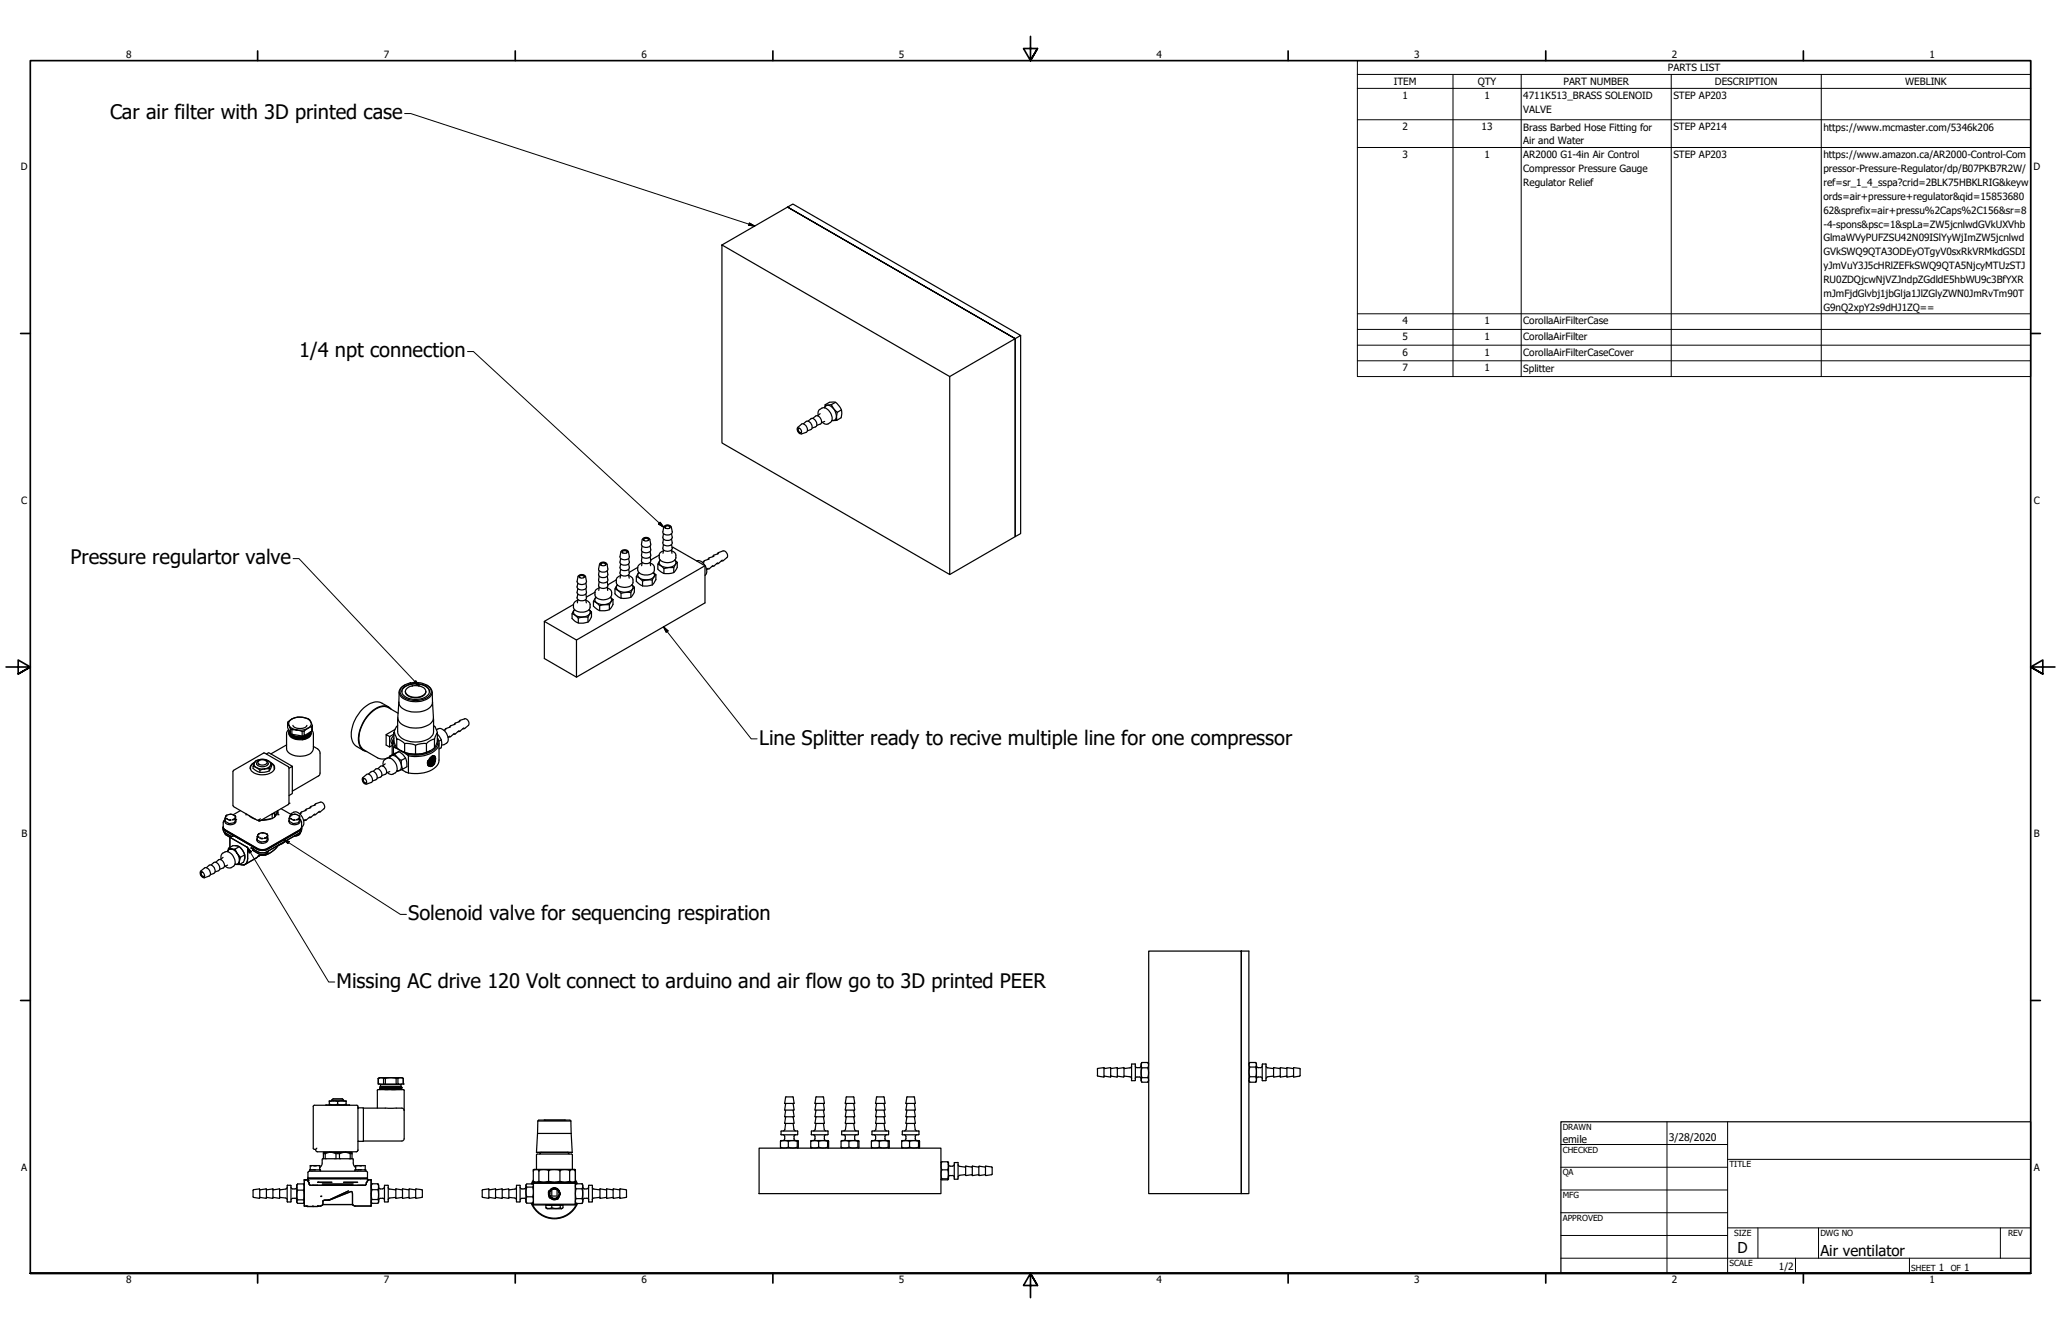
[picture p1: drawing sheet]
<svg xmlns="http://www.w3.org/2000/svg" width="864mm" height="559mm" viewBox="0 0 864 559" stroke-linecap="round" stroke-linejoin="round" font-family="sans-serif">
<defs><g id="words">
<g font-size="8.4">
<text x="46.1" y="49.9">Car air filter with 3D printed case</text>
<text x="125.4" y="149.6">1/4 npt connection</text>
<text x="29.5" y="236.3">Pressure regulartor valve</text>
<text x="318.1" y="311.9">Line Splitter ready to recive multiple line for one compressor</text>
<text x="171.1" y="385.4">Solenoid valve for sequencing respiration</text>
<text x="141" y="413.7">Missing AC drive 120 Volt connect to arduino and air flow go to 3D printed PEER</text>
</g>
<g font-size="6.3">
<text x="728.1" y="524.9">D</text>
<text x="762.8" y="526.2">Air ventilator</text>
</g>
<g font-size="4.4">
<text x="654.8" y="478.6">emile</text>
<text x="699.3" y="478">3/28/2020</text>
</g>
<g font-size="4.2">
<text x="52.8" y="24.4">8</text>
<text x="160.8" y="24.4">7</text>
<text x="268.7" y="24.4">6</text>
<text x="376.7" y="24.4">5</text>
<text x="484.6" y="24.4">4</text>
<text x="592.6" y="24.4">3</text>
<text x="698.9" y="29.8">PARTS LIST</text>
<text x="700.5" y="24.4">2</text>
<text x="808.5" y="24.4">1</text>
<text x="584" y="35.6">ITEM</text>
<text x="619.2" y="35.7">QTY</text>
<text x="655.1" y="35.6">PART NUMBER</text>
<text x="718.6" y="35.7">DESCRIPTION</text>
<text x="798.3" y="35.6">WEBLINK</text>
<text x="587.6" y="41.5">1</text>
<text x="622" y="41.5">1</text>
<text x="638.3" y="41.5">4711K513_BRASS SOLENOID</text>
<text x="701.2" y="41.5">STEP AP203</text>
<text x="638.3" y="47.2">VALVE</text>
<text x="587.6" y="54.6">2</text>
<text x="620.8" y="54.6">13</text>
<text x="638.3" y="54.7">Brass Barbed Hose Fitting for</text>
<text x="701.2" y="54.6">STEP AP214</text>
<text x="764" y="54.7">https://www.mcmaster.com/5346k206</text>
<text x="638.3" y="60.5">Air and Water</text>
<text x="8.8" y="71.4">D</text>
<text x="587.6" y="66.2">3</text>
<text x="622" y="66.2">1</text>
<text x="638.3" y="66.3">AR2000 G1-4in Air Control</text>
<text x="701.2" y="66.2">STEP AP203</text>
<text x="764" y="66.3">https://www.amazon.ca/AR2000-Control-Com</text>
<text x="852" y="71.4">D</text>
<text x="638.3" y="72.1">Compressor Pressure Gauge</text>
<text x="638.3" y="77.9">Regulator Relief</text>
<text x="764" y="72.1">pressor-Pressure-Regulator/dp/B07PKB7R2W/</text>
<text x="764" y="77.9">ref=sr_1_4_sspa?crid=2BLK75HBKLRIG&amp;keyw</text>
<text x="764" y="83.7">ords=air+pressure+regulator&amp;qid=15853680</text>
<text x="764" y="89.5">62&amp;sprefix=air+pressu%2Caps%2C156&amp;sr=8</text>
<text x="764" y="95.3">-4-spons&amp;psc=1&amp;spLa=ZW5jcnlwdGVkUXVhb</text>
<text x="764" y="101.1">GlmaWVyPUFZSU42N09ISlYyWjImZW5jcnlwd</text>
<text x="764" y="106.9">GVkSWQ9QTA3ODEyOTgyV0sxRkVRMkdGSDI</text>
<text x="764" y="112.7">yJmVuY3J5cHRlZEFkSWQ9QTA5NjcyMTUzSTJ</text>
<text x="764" y="118.5">RU0ZDQjcwNjVZJndpZGdldE5hbWU9c3BfYXR</text>
<text x="764" y="124.3">mJmFjdGlvbj1jbGlja1JlZGlyZWN0JmRvTm90T</text>
<text x="764" y="130.1">G9nQ2xpY2s9dHJ1ZQ==</text>
<text x="587.6" y="135.8">4</text>
<text x="622" y="135.8">1</text>
<text x="638.3" y="135.9">CorollaAirFilterCase</text>
<text x="587.6" y="142.4">5</text>
<text x="622" y="142.4">1</text>
<text x="638.3" y="142.5">CorollaAirFilter</text>
<text x="587.6" y="149">6</text>
<text x="622" y="149">1</text>
<text x="638.3" y="149.1">CorollaAirFilterCaseCover</text>
<text x="587.6" y="155.6">7</text>
<text x="622" y="155.6">1</text>
<text x="638.3" y="155.6">Splitter</text>
<text x="8.9" y="211.1">C</text>
<text x="852.2" y="211.1">C</text>
<text x="9" y="350.8">B</text>
<text x="852.2" y="350.8">B</text>
<text x="8.9" y="490.5">A</text>
<text x="852.2" y="490.5">A</text>
<text x="745.4" y="532">1/2</text>
<text x="812.4" y="532.6">1</text>
<text x="823" y="532.6">1</text>
<text x="52.8" y="537.5">8</text>
<text x="160.8" y="537.5">7</text>
<text x="268.7" y="537.5">6</text>
<text x="376.7" y="537.5">5</text>
<text x="484.6" y="537.5">4</text>
<text x="592.6" y="537.5">3</text>
<text x="700.5" y="537.5">2</text>
<text x="808.5" y="537.5">1</text>
</g>
<g font-size="3.5">
<text x="654.8" y="473.2">DRAWN</text>
<text x="654.8" y="482.8">CHECKED</text>
<text x="724.7" y="488.9">TITLE</text>
<text x="654.8" y="492.3">QA</text>
<text x="654.8" y="501.8">MFG</text>
<text x="654.8" y="511.4">APPROVED</text>
<text x="726.7" y="517.7">SIZE</text>
<text x="762.8" y="517.7">DWG NO</text>
<text x="841.4" y="517.7">REV</text>
<text x="724.7" y="530.4">SCALE</text>
<text x="800.9" y="532.6">SHEET</text>
<text x="817.4" y="532.6">OF</text>
</g>
</g></defs>
<!-- layer: Visible (ANSI) -->
<g fill="none" stroke="#000" stroke-width=".51">
<path d="M302.5 102.6l95.5 55.1v83l-95.5-55.2zM302.5 102.6l27.5-15.9 95.4 55.2-95.4-55.2 2.2-1.2 95.5 55-2.3 1.4v82.9l2.3-1.3v-83M398 157.7l27.4-15.8v82.9l-27.4 15.9M334.2 179.1l1.7-1.4a2.17 2.17 0 0 1 2 1.1 2.17 2.17 0 0 1-.1 2.3l-1.9 .6a1.88 1.88 0 0 1-1.7-2.6zM334.5 179.4a1.19 1.19 0 0 1 1.2 .7 1.19 1.19 0 0 1-.4 1.4l-1-1.2zM335.1 179.5a.92 .92 0 0 0-.6 1.1 .92 .92 0 0 0 1.1 .6l.3-.4M336.6 177.5l1.2-1a2.19 2.19 0 0 1 2.1 1 2.19 2.19 0 0 1 .1 2.3l-1.7 .7M338.6 176.4l1.2-.9a2.18 2.18 0 0 1 2.5 2.7l-.4 .5-1.6 .6M340.6 175.3l1.2-1a2.18 2.18 0 0 1 2.4 2.7l-.3 .5-1.6 .7M342.8 173.9a2.12 2.12 0 0 1 .7-2.4 2.74 2.74 0 0 1 4.5 1.4 2.97 2.97 0 0 1-1 4.6 2.13 2.13 0 0 1-2.4-.6M343.7 173.3l-1.1 .9M345.5 170.8l.3-1.3h2.6l1.6 2.5a1.11 1.11 0 0 1 .6 1.7l.1 2.3-2.1 .1"/>
<path d="M345.6 170.8a1.71 1.71 0 0 1 1.5-1.1 1.71 1.71 0 0 1 1.6 1 4.3 4.3 0 0 1 1.3 5.1l-1.4 .3M345.6 176.5l-1.4 .5M345.8 169.5a5 5 0 0 1 3.8-1.1 5.3 5.3 0 0 1 2.8 6.6l-1.7 1M350.1 168.5l-1.7 1M352.6 171.7l-1.8 1M251.1 239.1l-.3 1.5a2.07 2.07 0 0 0 2 1.3 2.07 2.07 0 0 0 1.9-1.3l-.3-1.5M251.4 236a1.9 1.9 0 0 1 3 .4l.3 1.9a2.14 2.14 0 0 1-3.6 .8l-.3-.8zM251.7 236a1.17 1.17 0 0 1 1.3-.4 1.17 1.17 0 0 1 .8 1.1 1.17 1.17 0 0 1-1.3 .4 1.17 1.17 0 0 1-.8-1.1zM252 236.8a.92 .92 0 0 1 .6-1.1 .92 .92 0 0 1 1.1 .6l-.1 .5M260.1 233.9l-.3 1.6a2.16 2.16 0 0 0 1.9 1.2 2.16 2.16 0 0 0 2-1.2l-.3-1.6M260.1 236.2l-.3 1.5a2.12 2.12 0 0 0 1.9 1.3 2.12 2.12 0 0 0 2-1.3l-.3-1.5M260.1 238.4l-.3 1.6a2.12 2.12 0 0 0 1.9 1.3 2.12 2.12 0 0 0 2-1.3l-.3-1.6"/>
<path d="M260.3 230.8a1.95 1.95 0 0 1 3 .4l.4 2a2.29 2.29 0 0 1-3.7 .7l-.2-.7zM260.7 230.8a1.1 1.1 0 0 1 1.3-.5 1.1 1.1 0 0 1 .8 1.2l-1.6 .2-.6-.4zM261 231.6l-.2-.1a.97 .97 0 0 1 .9-.8 .97 .97 0 0 1 1 .8l-.2 .1M267.2 237.7l-3.5 2.1M267.7 239.8l-1.1 1.8 1.4 .6 1.2 1.2 2.1-.4h2l1.5-2.2M267.7 239.8a1.53 1.53 0 0 0 .8 2.6 4.8 4.8 0 0 0 5.7-1.2l.1-.5-.6-.9 1.1 1M269 235.9a2.3 2.3 0 0 0-1.8 1.8 3.1 3.1 0 0 0 4.2 3.2 2.53 2.53 0 0 0 2.8-2 2.53 2.53 0 0 0-1.8-3M269 228.7l-.2 1.6a2.21 2.21 0 0 0 3.6 .7l.3-.5-.3-1.8M269 231l-.2 1.5a2.21 2.21 0 0 0 3.6 .8l.3-.5-.3-1.8M269 233.3l-.2 1.5a2.14 2.14 0 0 0 3.6 .7l.3-.4-.3-1.8M269 235.6l-.1 1.4M269.4 225.6a1.86 1.86 0 0 1 2.9 .4l.4 2a2.07 2.07 0 0 1-2 1.3 2.07 2.07 0 0 1-1.9-1.3z"/>
<path d="M269.7 225.6a1.17 1.17 0 0 1 1.3-.4 1.17 1.17 0 0 1 .8 1.1 1.14 1.14 0 0 1-1.3 .4 1.14 1.14 0 0 1-.8-1.1zM269.9 226.4a.92 .92 0 0 1 .7-1.1 .92 .92 0 0 1 1.1 .7l-.2 .4M272.4 235.6l.2 1.4M275.7 236.3v2.1l2.5 1.8M276.2 232.5l-3.5 2.1M276.7 234.6a1.71 1.71 0 0 0-.3 2 1.71 1.71 0 0 0 1.7 .9 4.2 4.2 0 0 0 5-1.5v-.9l-.4-.5 1.1 1-1.5 2.2-2.1-.1-2 .5-1.3-1.2-1.2-.7zM278 223.6l-.3 1.4a2.12 2.12 0 0 0 2 1.4 2.12 2.12 0 0 0 2-1.4l-.3-1.4M278 225.8l-.3 1.5a2.12 2.12 0 0 0 2 1.4 2.12 2.12 0 0 0 2-1.4l-.3-1.5M278 228.1l-.3 1.5a2.25 2.25 0 0 0 3.7 .8l.3-.5-.3-1.8M278 230.8a2.14 2.14 0 0 0-1.8 1.7M278.1 230.4l-.3 1.4M278.2 220.6a1.89 1.89 0 0 1 3.1 .3l.4 1.9a2.21 2.21 0 0 1-1.9 1.3 2.21 2.21 0 0 1-2.1-1z"/>
<path d="M278.2 238.2v2M278.7 220.4l1.1-.3 1.1 .4a1.23 1.23 0 0 1-1.2 1 1.23 1.23 0 0 1-1.2-.8zM279 221.3a.9 .9 0 0 1 .4-1.2 .9 .9 0 0 1 1.2 .5l-.1 .7M281.4 230.4l.2 1.4M281.4 230.8a2.14 2.14 0 0 1 1.8 1.7 2.86 2.86 0 0 1-3.5 3.2 2.92 2.92 0 0 1-3.5-3.2M281.6 229.4l.3-.2 13.5 7.8v15.5l-53.8 31.2-13.5-7.9v-15.5l13.5 7.8M282.3 237.8v2M283.8 235.6a4.3 4.3 0 0 1-1.1 3.9 5.5 5.5 0 0 1-4.5 .7M291.9 234.9a4.2 4.2 0 0 1 4.2 5l-.7 1.1M295.1 235.3l-.7 .3M295.4 237l-53.8 31.1v15.6M296.7 238.1l-.6 .5"/>
<path d="M297.2 234.2l-2 .6-.5 .7M298.7 236.9l-1.5 1.4-.8 .1M299.1 233l-1.9 .7-.5 .6M300.6 232l.3-.5 2.1-.7a1.94 1.94 0 0 1 1.6 2.8l-1.7 1.3h-.6M300.7 235.8l-1.6 1.3-.8 .1M301.1 231.9l-2 .6-.5 .7M302.6 234.6l-1.7 1.5h-.6M239.7 257.1v2l1.3 1.2 1.3 .6M240.3 253.2l-12.2 7.1M240.7 255.3l-1 1.8 1.3 .6 1.3 1.3 2-.5 2.1 .1 1.4-2.3M240.8 255.4a1.54 1.54 0 0 0 .7 2.6 4.8 4.8 0 0 0 5.8-1.2l-.5-1.4 1 .9M242.1 251.5a2.3 2.3 0 0 0-1.8 1.8 3.1 3.1 0 0 0 4.2 3.1 2.53 2.53 0 0 0 2.8-2 2.53 2.53 0 0 0-1.8-2.9"/>
<path d="M242.1 244.3l-.3 1.5a2.12 2.12 0 0 0 2 1.3 2.12 2.12 0 0 0 1.9-1.3l-.2-1.5M242.1 246.6l-.3 1.5a2.16 2.16 0 0 0 2 1.3 2.16 2.16 0 0 0 1.9-1.3l-.2-1.5M242.1 248.9l-.3 1.4a2.12 2.12 0 0 0 2 1.4 2.12 2.12 0 0 0 1.9-1.4l-.2-1.4M242.1 251.1l-.2 1.4M242.3 259v1.9M242.4 241.2a1.91 1.91 0 0 1 3 .4l.3 1.9a2.12 2.12 0 0 1-1.9 1.4 2.12 2.12 0 0 1-2-1.4zM242.8 241.2l1.1-.4 1 .5a1.21 1.21 0 0 1-1.1 .9 1.21 1.21 0 0 1-1.2-.8zM243 242l-.2-.2a.97 .97 0 0 1 1-.8 .97 .97 0 0 1 .9 .8l-.2 .2M245.4 251.1l.3 1.4M246.4 258.6v2M247.8 256.3a4.5 4.5 0 0 1-1 3.9 5.9 5.9 0 0 1-4.5 .7M248.7 251.9v2l2.6 1.9"/>
<path d="M249.3 248.1l-3.6 2M249.7 250.2l-1 1.7 1.3 .6 1.3 1.2 2-.4 2 .1 1.6-2.3M249.7 250.2a1.71 1.71 0 0 0-.2 1.9 1.71 1.71 0 0 0 1.7 .9 4.3 4.3 0 0 0 5-1.4l.1-.5-.5-.9 1.1 .9M251.1 241.4l-.3 1.5a2.21 2.21 0 0 0 3.6 .7l.3-.5-.3-1.7M251.1 243.6l-.3 1.6a2.21 2.21 0 0 0 3.6 .7l.3-.5-.3-1.8M251.1 246.3a2.08 2.08 0 0 0-1.8 1.8M251.1 245.9l-.2 1.4M251.3 253.7v2.1M254.4 245.9l.2 1.4M254.5 246.3a2.3 2.3 0 0 1 1.8 1.8 3.1 3.1 0 0 1-4.2 3.1 2.59 2.59 0 0 1-2.8-3.1M255.3 253.4v2M256.9 251.1a4.1 4.1 0 0 1-1.2 3.9 5.5 5.5 0 0 1-4.4 .8"/>
<path d="M257.7 246.7v2l1.3 1.2 1.2 .7M258.3 242.9l-3.6 2.1M258.4 245.3l.3-.3a1.71 1.71 0 0 0-.2 1.9 1.71 1.71 0 0 0 1.7 .9 4.2 4.2 0 0 0 5-1.4l-.4-1.4 1 1-1.4 2.2h-2.1l-2.1 .3-2.5-1.8zM260 241.1a2.34 2.34 0 0 0-1.7 1.8M260.1 240.7l-.3 1.5M260.2 248.5v2.1M263.4 240.7l.3 1.5M263.5 241.1a2.34 2.34 0 0 1 1.7 1.8 3.1 3.1 0 0 1-4.2 3.1 2.6 2.6 0 0 1-2.7-3.1M264.4 248.2v2M265.8 246a4.2 4.2 0 0 1-1.1 3.8 5.5 5.5 0 0 1-4.5 .8M266.6 241.6v1.9l2.6 1.9M269.2 243.4v2"/>
<path d="M273.3 243v2M274.8 240.8a4.7 4.7 0 0 1-1.1 3.9 6.3 6.3 0 0 1-4.5 .7M162.9 296.2a8.3 8.3 0 0 0-4.8-2.2 11.8 11.8 0 0 0-9.3 7.4 10.1 10.1 0 0 0-.3 10.5l3.8 2.5M163.9 297.1a4.8 4.8 0 0 0-6.7-.2 15.7 15.7 0 0 0-6.8 14.4 4.1 4.1 0 0 0 3.3 3.5M166.8 298.8l-4-2.4a6.5 6.5 0 0 0-7.4 2.2 14 14 0 0 0-4.5 13.6l1.6 1.9 5.7 3.3a5.1 5.1 0 0 0 5-.3M167.1 294.1a5.2 5.2 0 0 0 5.3 4.1 8 8 0 0 0 8.8-3.4v-.7M167.1 294.1l-.4 6.4a4.4 4.4 0 0 0 4 4 10.2 10.2 0 0 0 10.2-2l.7-1.3-.4-7.1M167.3 289.9l-.2 4.2M168.3 289.8a4.9 4.9 0 0 1 5.3-3.3 6.3 6.3 0 0 1 6.2 2.6l.2 .7M168.5 287.8a9.2 9.2 0 0 1 11.8 .6 3.4 3.4 0 0 1-2.9 4.5 8.9 8.9 0 0 1-9.4-1.9 2.49 2.49 0 0 1 .5-3.2zM169 288.1a8.2 8.2 0 0 1 10.4 .1 2.48 2.48 0 0 1-1.4 4 8 8 0 0 1-9.5-1.7 2.16 2.16 0 0 1 .5-2.4zM169.5 287a3.1 3.1 0 0 0-2.3 3.1 3.1 3.1 0 0 0 2.7 3 9.8 9.8 0 0 0 10.6-1.6 3.1 3.1 0 0 0-1.7-4.5"/>
<path d="M169.9 289.6a4.2 4.2 0 0 0 5.6 2.6l2.1-.9 .7-.9 .1-.8M170.2 288.7a5.9 5.9 0 0 1 7.8-.2 1.97 1.97 0 0 1 .2 2.1 1.97 1.97 0 0 1-1.8 1.1 4.9 4.9 0 0 1-6.5-1.9zM181.1 289.9l.1 4.2M106.7 319.4a2.59 2.59 0 0 0-1.7 2.9M106.7 319.3a2.3 2.3 0 0 0-1.9 2.2 2.3 2.3 0 0 0 1.8 2.3 6.8 6.8 0 0 0 8.4-1.7 2.11 2.11 0 0 0-1.5-2.6M106.9 319.2a4.6 4.6 0 0 1 6.5 .6 2.72 2.72 0 0 1-3.2 2.3 3 3 0 0 1-3.7-2.1zM107.1 318.7a5.5 5.5 0 0 1 6.8 1.1l-1.1 2.2-1.9 .1-2 .5-1.4-1-1.5-.6zM107.5 319.8v.3M108.6 318.6a1.25 1.25 0 0 0-1.1 1.4 1.25 1.25 0 0 0 1.5 1.1 2.27 2.27 0 0 0 3.3-1.6l-1-.9M108.6 318.6a2.19 2.19 0 0 1 3.3 .9 2.36 2.36 0 0 1-3.8 0zM111.6 315.8l1-.5 9.9 5.7M112.4 319.8v.3"/>
<path d="M120.1 312l-6.6 3.8M120.5 302.8l.6 1a2.59 2.59 0 0 1 2.6-3.1 5.6 5.6 0 0 1 6.7 2.2 4.2 4.2 0 0 1-5.1 3l-.8-.1M120.5 302.8v2l1.2 2.5v-2M120.5 302.8a6.7 6.7 0 0 1 9.5-.9l.9 2M120.9 305.6l-.8 1.4v6.6a4.4 4.4 0 0 0 4.6 3.1 5.8 5.8 0 0 0 6.5-2.6l.1-6.7-.5-1.4M121 307a3.8 3.8 0 0 0 4.5 2.9 4 4 0 0 0 4.8-2.7M121.1 303.8l1.2 1.3 2.2 .7-1.1-.1a1.77 1.77 0 0 1-2.3-1.9zM121.1 306.1a4.2 4.2 0 0 0 5.5 2.7l2.2-.8 1.2-1.3M121.1 306.3a2.91 2.91 0 0 0 3.2 2.9 5.1 5.1 0 0 0 6-2.4v-.3a4.4 4.4 0 0 1-5.5 2.9 3.3 3.3 0 0 1-3.8-2.6M121.7 307.3l.6 .3M122.3 305.7v1.9l4.3 .7M122.7 303.8a3.9 3.9 0 0 0 5.9 0"/>
<path d="M123.1 309a7.3 7.3 0 0 0 5 0M124.5 305.8l2.1 .6M126.6 306.4v1.9M127.4 306.3v1.9l3.2-1.9M127.4 306.3l-.8 .1M127.4 308.2l-.8 .1M128 308.4a7.3 7.3 0 0 1-4.9 .1M128.9 308.6l-2.9 .9-2.2-.2-1.5-.6M129.5 307.5a6.2 6.2 0 0 1-7.4 .4M129.8 306.8a5.3 5.3 0 0 1-6.4 1.4l-1.2-.6M130.3 307.1a1.99 1.99 0 0 1-1.1 1.9M130.3 306.8a3.5 3.5 0 0 1-3.6 3.1"/>
<path d="M130.6 304.4l-1.6 .7-1.6 1.2M130.6 304.4v1.9M130.9 303.9l-.3 2.4M130.9 303.9l-.3 .5M131.3 312.7a4.3 4.3 0 0 1 2.7 2.3l.1 8.8-.3 1-11.3 6.6M161.4 320l-1.1 .9M163.2 317.5v-.7l2.2-1 1.2 1.5 1.5 1.2M163.2 316.8l2.2-1.2a2.19 2.19 0 0 1 3.4 .4 5.9 5.9 0 0 1 1.7 5.2l-1.8 1M163.3 308.5l-1.5-.8v4.4l1.5 .8M163.3 317.6a1.5 1.5 0 0 1 1.1-1.2 1.5 1.5 0 0 1 1.5 .5 4.6 4.6 0 0 1 1.9 5.6l-.4 .3h-1M164.3 311.2v5M164.8 313v2.9"/>
<path d="M164.8 313l1 .3M165 307.1a8.8 8.8 0 0 0 .9 5.6l1.2 1.2 2.4 1.3M165 308.1a2.24 2.24 0 0 0-.7 3.3M165 310.1l-.1 1.3a3.1 3.1 0 0 0 2 2.5 12.5 12.5 0 0 0 15.8-.8 3.2 3.2 0 0 0 .6-3M165 309.2a3.4 3.4 0 0 0-.2 3.8M165 307.5l-1.7 1v4.4l1-.6M165.5 305.6l-3.7 2.1M166.2 309.7v3.5M166.6 303.9l-1.1 1.5-.5 1.6 1.2 2.6a5.1 5.1 0 0 1 3.3 2.1 5.2 5.2 0 0 1 4.4 .4l.2 .3a5.4 5.4 0 0 1 4.5-.9l.1 .2a4.6 4.6 0 0 1 3.3-2.1l1.3-2.8-.9-2.2-.7-.7M166.7 300.9l-.1 5.6a5.5 5.5 0 0 0 5.2 4.1 9.8 9.8 0 0 0 9.6-2.8l.3-1.3-.1-5.6M167.1 314.8l-1.7 1M167.9 314.5a13.5 13.5 0 0 0 12.5 0"/>
<path d="M168.1 318.5l.1 2 .5 1.7-2.1 1-.3-.2M169.5 311.7v3.5M169.9 317.6l-1.8 .9M170.1 315.8l1 .8M171.1 316.6v7.2M174.1 312.4v3.4M178.7 311.7v3.5M179.3 318.7a1.33 1.33 0 0 0 .5 1.9 1.33 1.33 0 0 0 1.8-.7l.5-.6M180.1 317.6a1.43 1.43 0 0 1 2.3-.7 3.2 3.2 0 0 1-1.9 4.2 1.74 1.74 0 0 1-1.4-1.4 1.74 1.74 0 0 1 .7-1.8zM180.3 317.4l-1.1 1.6 1.1-1.6M180.7 317.6l-.9 1.3M180.8 316.9a3.4 3.4 0 0 1-1.6 2.6l.8-.8 .7-1.7"/>
<path d="M181 317.8l-.8 1.3M181 316.8a1.07 1.07 0 0 1 1.4 .2 1.07 1.07 0 0 1 0 1.5l-.3 .8 .3-.7M181.1 316.7a3 3 0 0 1-1.9 3.1 3.2 3.2 0 0 0 1.9-3.1zM181.3 317.9l-.8 1.4M181.4 316.7a2.99 2.99 0 0 1-2.1 3.3M181.4 316.7a3.1 3.1 0 0 1-2.1 3.4M181.6 316.6a3 3 0 0 1-2.2 3.7M181.7 318.1l-.9 1.4M181.8 316.6a2.63 2.63 0 0 1-2.3 3.8 2.74 2.74 0 0 0 2.3-3.8zM182 318.3l-.8 1.4M182.1 309.8v3.4M182.1 319.8l-1.3 1.1"/>
<path d="M182.4 318.5l-.9 1.4M182.5 317.7a2.86 2.86 0 0 1-2.9 2.9M182.9 305.7a3.1 3.1 0 0 1 4.5 2.2 2.56 2.56 0 0 1 .2 2.9 2.56 2.56 0 0 1-2.6 1.2M183.3 307.5a5.3 5.3 0 0 1 1.5 5.7l-.8 .6M183.3 307.1a8.3 8.3 0 0 1-.9 5.6 12 12 0 0 1-12.9 2.5M183.3 309.3a3.7 3.7 0 0 1-1.3 5.3 13.8 13.8 0 0 1-10.9 2M184 311.2v7.2a6.2 6.2 0 0 1-5.2 5l-3.8 .6-3.9-.2M184.9 309.9l-1 .6M186.8 305.6l-.7 .3M188.4 308.4l-.6 .5M188.8 304.5l-2.1 .7-.3 .6M190.4 307.2l-1.7 1.5h-.7"/>
<path d="M190.8 303.3l-2.1 .8-.4 .6M192.3 302.4l.5-.6 1.9-.7a1.87 1.87 0 0 1 1.6 2.7l-1.7 1.4-.7 .1M192.3 306.1l-1.7 1.4h-.6M192.7 302.2l-2.1 .8-.3 .5M194.3 304.9l-1.7 1.5-.6 .1M97.9 337.9l9.9 5.7M97.9 322.7l-.2 .4-.1 14.3 .3 .4M100.8 339.5l-3.1 1.8M105 321.5l-.2 .4M106 321a2.4 2.4 0 0 0 2.1 2.3 6.8 6.8 0 0 0 4.7-.4M108.9 322.6v.9M112.8 322v.9"/>
<path d="M114.9 322.3l-.2-1.7-.8-.8-.2 1.3-.9 1.8M114.9 321.5l.2 .4M116.3 339.7l-.2 1.2-.9 1.1M116.3 339.7l-1.2 2.6v-1.7M116.4 339.6l.1 1.8M117.8 338.8l4.4 2.5M120.8 321.2l.2 .4M120.8 321.2l-10.2-5.8-12.7 7.3M121.1 321.8l1.4-.8v11.4l-1.4 .8M121.1 321.6l-.1 15.3-12 7-.9-.2M128.3 339.4l-2.1 .8-.3 .5M130.3 338.3l-2.1 .7-.4 .6"/>
<path d="M131.8 337.3l.5-.6 1.9-.7a1.81 1.81 0 0 1 1.6 2.8l-1.7 1.4h-.6M132.3 337.1l-2.1 .8-.4 .6M133.9 339.9l-1.8 1.4-.6 .1M152.1 325.7l1.5-1.3a2.18 2.18 0 0 1 2.5 2.8l-.3 .5-2.1 .7a1.81 1.81 0 0 1-1.6-2.7zM152.1 326.1a1.19 1.19 0 0 1 1.3 .7 1.19 1.19 0 0 1-.2 1.4l-1.2-1.1zM152.8 326.2l-.2-.1a.98 .98 0 0 0-.2 1.2 .98 .98 0 0 0 1.1 .5l.1-.3M154.4 324.2l1.1-.9a2.14 2.14 0 0 1 2.5 2.7l-.3 .5-1.6 .7M156.3 323.2l1.2-1.1a2.2 2.2 0 0 1 2.5 2.8l-.3 .5-1.6 .6M158.3 322l1.1-1a2.08 2.08 0 0 1 2.2 1 2.08 2.08 0 0 1-.2 2.4l-1.4 .5M160.6 320.6a2.25 2.25 0 0 1 .6-2.4 2.84 2.84 0 0 1 4.5 1.5 2.84 2.84 0 0 1-1.5 4.7l-1.3-.3-.6-.5M163.3 323.2l-1.3 .5M168.3 322.4l2.8 1.4"/>
<path d="M181.8 320.3l-1 .6-.8 .1M92.6 359.9a2.18 2.18 0 0 1 .7-2.5 3.1 3.1 0 0 1 4.8 2.1 2.52 2.52 0 0 1-.3 3.4 2.52 2.52 0 0 1-3.4-.1M93.5 359.2l-1.1 .8M93.5 346.7l.2 .7 .7 .6 13.4 7.7 1.8 .5 2.5-.5 13.4-7.7 .7-.6 .2-.7M93.5 346.5a2.12 2.12 0 0 0 1 2.5l2.5 1.5M93.5 346.4l.2 .7 .7 .6 13.4 7.8 1.8 .5 2.5-.5 13.4-7.8M94 348.7l.6 .9 1.9 1.2M94.3 343.3l-.3 .2a3.1 3.1 0 0 0-.5 2.8l.5 1.1 13.9 8 2.1 .5 2-.5 13.5-7.7M94.3 343.4l-.1 .4M94.3 344l1.6 1 2.2-.3M94.5 342.2l-.3 1.9a2.74 2.74 0 0 0 4.2 .8l.4-.5-.1-1M94.5 342.2h.1"/>
<path d="M94.7 341.8l-.2 .4M94.7 341.8h.1M94.9 342.9v.1M94.9 341.5l-.2 .3M94.9 341.5h.1M95.4 343.2l1.2 .3-.7 .2M95.4 356.7l.4-1.4 2.8 .4 1.4 2.6a1.05 1.05 0 0 1 .5 1.7l-.2 2.1-1.9-.1a1.52 1.52 0 0 0 1.9-2 3.9 3.9 0 0 0-4.4-4.1l-.5 .8M95.4 343.2v.1M95.8 355.3a3.9 3.9 0 0 1 4-.8 5 5 0 0 1 2.2 6.6l-1.7 1M96.5 350.8h-.1M96.5 350.8l-.2 4.2M96.5 350.8l7.2 4.2 .1 4.7a2.23 2.23 0 0 1-.9 2.3 2.23 2.23 0 0 1-2.4 .1"/>
<path d="M97.3 350.3l-.8 .5M97.4 343.3l1-.5-.3 .5zM97.4 343.3v.1M97.7 341.3l1 .8v1.2M97.7 341.3l-1.3-.2-1.5 .4M98.2 344.6l-.1 .1M98.4 342.8h.1M98.5 342.4h.1M98.6 354.3l1.3 .2M98.7 343.3l-.5 1.3M100.3 354.6l-1.7 1.1M100.5 354.9l1 1.1 1 1.9"/>
<path d="M102.6 358.3l-.2 1.9M102.6 358.1l-1.8 1M103.3 341l-.3 .3M103.4 341.1v.3M104.3 341.6l1.2 .9 1.6 .7M105.7 356.2h.3a6.4 6.4 0 0 0 4.1 1.8l1.8-.6 .6-.9M107.8 343.5h.5M107.9 349.9v.1M107.9 350l-.1 1.9 1.5 .8M108.1 349.6h.1M108.1 349.6l-.2 .4M108.3 350.7v.1"/>
<path d="M108.3 350.7h.1M108.8 351l1.2 .2M109.1 343l-.8 .6M109.3 352.7h.1M110 351.2h.1M110.1 351.3l-.7 .1M110.8 351.1l1-.5-.2 .5zM110.8 351.1l.1 .1M111.1 349.1l1.1 .8v1.2M111.1 349.1l-1.3-.2-1.5 .3-.2 .4M112 350.1h.1M112.1 351.2a1.99 1.99 0 0 1-.8 1.9 1.99 1.99 0 0 1-2.2 0 1.37 1.37 0 0 1-1.3-1.9"/>
<path d="M112.1 351.2l-.5 1.2-2.2 .3M112.2 351.1l-.1 .1M114 341.1v1.8M115.1 342.3l-1.1 .6-4.5 .7 4-.6M115.1 340.3l-1.4 .8M116.5 340.9l.4 .4M116.6 354.1a9 9 0 0 1-8 4.2l-1.2 1-5.2 3M119.9 352.2l-3.4 2M121.2 343.4a1.74 1.74 0 0 0 2.2 2.1 1.74 1.74 0 0 0 2.2-2.1M121.2 344h.1M121.3 342.2h.1M121.3 342.2l-.1 1.8"/>
<path d="M121.5 341.8l-.2 .4M121.6 341.8h-.1M121.7 342.9v.1M121.8 341.1a2.83 2.83 0 0 1 4.8 1.1 3 3 0 0 1-.2 4.2l-.9 1.3M122.2 343.3l1.3 .2M122.5 341.2h.1M122.5 341.2a2.63 2.63 0 0 1 2.6 .4M122.5 341.2l-1 .6M123.6 343.5l-.8 .2M124.3 343.3v.1M125 341.6h.1M125.1 341.6l.5 .5v1.2"/>
<path d="M125.2 342.8l-.9 .5h.7M125.2 342.8l-.2 .5M125.2 342.8h.1M125.3 342.4h.1M125.6 343.3l.8 .9v2.4l-.9 1.1M125.6 343.3l-.6 1.4-2.1 .3-1.7-1M125.9 348.7a2.31 2.31 0 0 1-2.6 1.5M126.4 346.5a2.12 2.12 0 0 1-1 2.5l-13.4 7.7a4.2 4.2 0 0 1-4.1 0l-2.7-1.5M126.4 340.6l-.9 .3M128 343.3l-.7 .6M129.9 342.1l-1.7 1.5h-.7M131.9 341l-1.7 1.5h-.7"/>
<path d="M84.1 364.9l1.6-1.3a2.08 2.08 0 0 1 2.1 1 2.08 2.08 0 0 1-.2 2.4l-1.9 .7a1.87 1.87 0 0 1-1.6-2.8zM84.3 365.3a1.37 1.37 0 0 1 1.2 2 1.31 1.31 0 0 1-1.2-2zM85 365.4l-.4-.1a1.02 1.02 0 0 0-.1 1.2 1.02 1.02 0 0 0 1.1 .5l.1-.3M86.5 363.5l1.1-1a2.11 2.11 0 0 1 2.2 1 2.11 2.11 0 0 1-.2 2.4l-1.5 .5M88.5 362.3l1.1-1a2.17 2.17 0 0 1 2.1 1.1 2.17 2.17 0 0 1-.1 2.3l-1.5 .6M90.4 361.2l1.2-1a2.17 2.17 0 0 1 2.1 1 2.17 2.17 0 0 1-.2 2.4l-1.4 .5M95.4 362.4l-1.4 .6M481.3 398.4h38.8v101.6h3.2v-101.6h-3.2v101.6h-38.8zM158.3 456.5l-.2 .2v7.5M158.4 456.4h10.7M158.5 451.7v2.4h2.2M158.5 451.7v2.4"/>
<path d="M159.1 455.9h.1M159.1 455.9l.3 .3M159.2 454.1l.2 .2M159.2 455.4l.2 .1M159.4 455.1h8.7l-8.9 .3M159.4 454.3h8.6M159.4 454.3v.8M159.4 455.5h.1M159.4 456.2h.1M159.4 455.1l-.2 .3M159.4 456.2l-.2 .2M159.4 455.5l-.3 .4"/>
<path d="M159.6 451.4l-1.1 .3M159.6 451.4l1.1 .3M159.6 451.4h8.9l.5 .3M161.5 451.7l2.2-.3 2.3 .3M161.5 451.7v2.4h4.5M161.5 451.7h-.8v2.4h.8M166.8 451.7l1-.3 1.2 .3M166.8 451.7v2.4h2.2M166.8 451.7h-.8v2.4h.8M168 455.9l-8.6 .3M168 455.2l-8.6 .3M168 455.2h.1"/>
<path d="M168 455.9l.4 .3M168 455.2l.4 .3M168 455.9h.1M168.3 454.1l-.3 1M168.4 456.3l-4.4 .1M168.4 455.5l-9.3 .4M168.4 456.2l-7.2 .2M168.4 455.5h.1M168.4 456.2v.1M168.4 456.3l-.2 .1M168.4 455.5l-.4 .4M169 451.7v2.4"/>
<path d="M169.1 456.5l.3 .2v8.5M332.1 459.5h-2.9l-.4 2.6M332.1 459.4l.3 .3 .2 2.6M341.8 459.7l.3-.3 3 .3M341.9 459.7l-.4 2.4M345.1 459.7l.2 2.6M354.5 459.7l.3-.3 3 .3M354.6 459.7l-.3 2.6M357.8 459.7l.2 2.6M367.5 459.4l-.3 .3-.2 2.6M367.5 459.5l2.7-.1 .3 .3M370.5 459.7l.2 2.6"/>
<path d="M380.2 459.4l-.3 .3-.3 2.4M380.2 459.5h2.7M382.9 459.4l.3 .3 .2 2.6M459.8 450.5l.2 .3 2.7 .2M459.9 447.8v2.7M462.6 450.9l2.7 .3M462.7 447.3l-2.7 .3-.2 .2M465.3 447.2l-2.7 .3v3.5M465.3 447.2l.1 .1M465.4 450.9l2.8 .1M465.5 451l-.2 .2M465.6 447.5l-.2 3.5"/>
<path d="M468.1 447.3l-2.6 .3M468.3 450.8l-.1 .1M468.3 447.6l-.2-.1 .1 3.5M468.3 450.8l2.5 .4M470.9 451l-.1 .1M471 447.3l-2.7 .3M471 450.9l2.5 .1 .7 .8M471.1 447.5l-.1 3.5M474.2 446.6l-.5 .7-2.6 .3M474.2 445.7v7M474.3 445.7h1.3M475.6 445.6l.1 6.9-1.4 .2"/>
<path d="M475.7 446.4l.2 .6 .6 .2M476.5 451.1l-.6 .2-.2 .6M476.5 451.2h.9M477.4 451.1l.5 .2 .3 .6M478.2 446.4l-.5 .8h-1.2M478.5 451.4h2.4M478.5 445.1h2.4M478.5 447.3h2.4M481.3 445.6l-.4-.5 .4 1.1-.4 1.1 .4 2-.4 2.1 .4 1-.4 .9h-2.4l-.3-.5 .3-1.4-.3-2.1 .3-2-.3-1.1 .3-1.1-.3 .5v7.1l.2 .5M481.3 452.7l-.3 .5M523.6 445.1l-.3 .5M523.7 445.1l-.3 .9 .3 1-.3 2 .3 2-.3 1.2 .3 1.1-.4-.6"/>
<path d="M523.7 445.1h2.5M523.7 447h2.5M523.7 451h2.5M523.7 453.3h2.5M526.2 445.1l.3 .5v7.1l-.3 .6 .3-1.1-.3-1.2 .3-2zM526.5 446.4l.2 .6 .5 .2h1.3l.5-.8M527.2 451.2h.9M527.3 451.1l-.6 .2-.2 .6M528.2 451.1l.5 .2 .3 .6M530.4 445.7l-1.5 .1 .1 6.9 1.5-.2v-6.7M530.4 445.6l.1 .2M530.5 446.6l.7 .7 2.5 .2"/>
<path d="M533.7 447.3l2.6 .3M533.7 450.9l-2.5 .1-.7 .8M533.7 447.4v3.6M536.3 447.6l.1-.1v3.5M536.3 450.7l.1 .2M536.3 450.8l-2.6 .2M536.4 447.3l2.7 .3M539.2 447.5h-.1M539.2 450.9l-2.8 .1M539.2 447.4v3.6M539.2 447.3l2.6 .3M541.9 447.5l.1 3.5"/>
<path d="M542 451l.2 .2M542 450.9l-2.8 .1M542.1 447.2l-.1 .1M542.2 447.2l2.4 .4 .2 .2M544.8 447.8l-.1 2.8-2.5 .6M136.5 462.9h10M138 461.5v-.4h7v1.8M138 461.5l1.8-.4 1.7 .4 1.8-.4 1.7 .4M138 461.5v1.4M138 462.5l1.8 .4 1.7-.4M139.1 460.8l.5-.6h3.8l.6 .9M139.1 460.8h4.9"/>
<path d="M139.1 460.8v.3M141.5 462.5l1.8 .4 1.7-.4M141.5 461.5v1M150 464.1l-.1-.9-.4-.2h-18l-.2 .5v17.4l.2 .5 .8 .1M150 478.1v3.8l-.7 .6h-16.3l-.5-.3-.2-.5 .5-.8M150 464.1h2.3v14h-2.3zM152.3 464.2h16l.8 .3 .3 .7M169.4 465.2v11a1.37 1.37 0 0 1-.6 1.7l-16.5 .1M225.2 474.8h14.1M225.2 474.8l-.4 7.9h15l-.5-7.9M225.4 469.6h13.8M225.4 469.6l.3-.4h13.1l.4 .4"/>
<path d="M225.4 469.6l-.2 5.2M239.2 469.6l.1 5.2M327 478.1v2.5M327.2 475.2l6.9 .2M328 475.3l.7 .5 .1 1.2M328.7 462.1l.2 .2M328.8 477l-.2 .5-.6 .3M328.8 467.7h3.9M328.9 462.2h3.7M329 462.2l-.1 2.8h3.7l-.2-2.6M329 467.8l-.1 2.7 3.7 .1-.2-2.7M329 465.1l-.2 2.6"/>
<path d="M329 470.6l.1 .1M329.2 470.7l-.4 2.6-.7 .4M330.3 478.1v2.5M332.4 470.7l.4 2.6 .6 .4M332.5 465.1l.2 2.6M332.5 470.6l-.1 .1M332.5 462.2l-.2 .2M332.5 467.8l-.2 .2M332.7 477l.2 .5 .6 .3M333.5 475.3l-.8 .5v1.2M334.1 478.1l.4-.3-.2 3.1-.2-.3-1.9 .3-1.9-.3-1.6 .3-1.7-.3M334.1 478.1v2.5"/>
<path d="M334.1 473.7l.2 1.5M334.1 473.8h-6.7l-.1 1.4M334.2 475.2l-.1 .1M334.4 477.8h-7.2l-.2 .3 1.7-.3 1.6 .3 1.9-.3 1.9 .3M339.7 478.1v2.5M339.9 475.2l.2 .2M340.1 473.8l-.1 1.4M340.1 473.8h6.7M340.1 475.4h6.7M340.7 475.3l.7 .5 .1 1.2M341.4 462.1l.2 .2M341.5 477l-.2 .5-.6 .3"/>
<path d="M341.5 467.7h3.9M341.6 462.2h3.7M341.7 462.2l-.1 2.8 3.8-.1M341.7 467.8l-.1 2.7 3.8-.1M341.7 465.1l.1 .1M341.7 470.6l.1 .1M341.9 470.7l-.4 2.6-.7 .4M341.9 465.2l-.4 2.5M343 478.1v2.5M345.1 470.7l.4 2.6 .6 .4M345.1 462.4l.3 2.5M345.1 467.9l.3 2.6"/>
<path d="M345.2 465.1l.2 2.6M345.2 470.6l-.1 .1M345.2 462.2l-.2 .2M345.2 467.8l-.2 .2M345.4 477l.2 .5 .6 .3M345.4 476.1v.9M346.2 475.3l-.6 .2-.2 .6M346.8 478.1l.4-.3-.2 3.1-.2-.3-1.9 .3-1.9-.3-1.6 .3-1.7-.3M346.8 478.1v2.5M346.8 473.7l.2 1.5M346.9 475.2l-.1 .1M347.1 477.8h-7.2l-.2 .3 1.7-.3 1.6 .3 1.9-.3 1.9 .3"/>
<path d="M352.4 478.1v2.5M352.6 475.2l6.9 .2M353.4 475.3l.7 .5 .1 1.2M354.2 477l-.2 .5-.6 .3M354.2 467.7l3.8 .1M354.3 462.2h3.7M354.4 462.2l-.2 2.8h3.8M354.4 467.8l-.2 2.7 3.8 .1M354.4 465.1l.1 .1M354.4 470.6l.1 .1M354.6 470.7l-.4 2.6-.7 .4M354.6 465.2l-.4 2.5"/>
<path d="M355.7 478.1v2.5M357.8 470.7l.4 2.6 .6 .4M357.9 465.1l.2 2.6M357.9 470.6l-.1 .1M357.9 462.2l.2 2.7M357.9 467.8l.2 2.7M358.1 464.9l-.1 .1M358.1 467.7l-.1 .1M358.1 470.4l-.1 .1M358.1 477l.2 .5 .6 .3M358.1 476.1v.9M358.9 475.3l-.6 .2-.2 .6"/>
<path d="M359.5 478.1l.4-.3-.2 3.1-.2-.3-1.9 .3-1.9-.3-1.6 .3-1.7-.3M359.5 478.1v2.5M359.5 473.7l.2 1.5M359.5 473.8h-6.7l-.1 1.4M359.6 475.2l-.1 .1M359.8 477.8h-7.2l-.2 .3 1.7-.3 1.6 .3 1.9-.3 1.9 .3M365.1 478.1v2.5M365.3 475.2l6.9 .2M366.1 475.3l.7 .5 .1 1.2M366.9 477l-.2 .5-.6 .3M366.9 467.7l.1 .1M367 462.2h3.7"/>
<path d="M367.1 465.1l-.2 2.6M367.1 470.6l.1 .1M367.1 462.2l-.1 2.8M367.1 467.8l-.1 2.7M367.3 470.7l-.4 2.6-.7 .4M368.4 478.1v2.5M370.5 470.7l.3 2.4M370.6 462.2l.2 2.7M370.6 467.8l.2 2.7M370.6 465.1l.2 2.6M370.6 470.6l-.1 .1M370.8 464.9l-3.8 .1"/>
<path d="M370.8 467.7l-3.8 .1M370.8 470.4l-3.8 .2M370.8 477l.2 .5 .6 .3M370.8 473.1l.7 .6M370.8 476.1v.9M371.6 475.3l-.6 .2-.2 .6M372.2 478.1l.4-.3-.2 3.1-.2-.3-1.9 .3-1.9-.3-1.6 .3-1.7-.3M372.2 478.1v2.5M372.2 473.7l.2 1.5M372.2 473.8h-6.7l-.1 1.4M372.3 475.2l-.1 .1M372.5 477.8h-7.2l-.2 .3 1.7-.3 1.6 .3 1.9-.3 1.9 .3"/>
<path d="M377.8 478.1v2.5M378 475.2l6.9 .2M378.8 475.3l.7 .5 .1 1.2M379.5 462.1l.2 .2M379.6 477l-.2 .5-.6 .3M379.6 467.7h3.9M379.7 462.2h3.7M379.8 465.1l-.2 2.6M379.8 470.6l.1 .1M379.8 462.2l-.1 2.8h3.7l-.2-2.6M379.8 467.8l-.1 2.7 3.7 .1-.2-2.7M380 470.7l-.4 2.6-.7 .4"/>
<path d="M381.1 478.1v2.5M383.2 470.7l.4 2.6 .6 .4M383.3 462.2l-.2 .2M383.3 467.8l-.2 .2M383.3 465.1l.2 2.6M383.3 470.6l-.1 .1M383.5 477l.2 .5 .6 .3M384.3 475.3l-.8 .5v1.2M384.9 478.1l.4-.3-.2 3.1-.2-.3-1.9 .3-1.9-.3-1.6 .3-1.7-.3M384.9 478.1v2.5M384.9 473.7l.2 1.5M384.9 473.8h-6.7l-.1 1.4"/>
<path d="M385 475.2l-.1 .1M385.2 477.8h-7.2l-.2 .3 1.7-.3 1.6 .3 1.9-.3 1.9 .3M106.3 498.4l-.3 .2v2.7M108.7 498l.1 .1M108.7 498l-2.5 .3M108.8 498.3l2.8-.3v3.8M108.8 498.2v3.6M111.6 498.3h.1M111.8 498.4l2.6-.4v3.8M114.4 498.3l.1 .1M117.2 498.2v3.6M117.2 498.1l-2.6 .3"/>
<path d="M120.3 497.4l-.6 .7-2.5 .2M120.5 496.4l-.2 6.9 1.5 .2 .1-6.9-1.4-.1M121.9 497.2l.3 .6 .5 .2h1.2l.5-.8M124.7 495.9h2.4M124.7 498.5h2.4M127.5 494.2v11M127.5 496.4l-.4-.5 .3 1.3-.3 1.3 .3 2.1-.3 2 .3 .7-.3 .8-2.6-.2-.1-.6 .3-.7-.3-2 .3-2.1-.3-1.3 .3-1.3-.4 .5 .2 7.4M129 494l-1.5 .2M129 494.7l.3 .4M129 493.1l.1 .3M129 494.7v-1h25v1M129 493.4h25v.3h-25z"/>
<path d="M129.3 495.2l.2 .3M129.5 490.7l-.5 .4v2M129.5 495.4l.1 .8 .4 .2M129.5 490.6h24M130 496.5h23M130 488.3v1.7M130 490h.1M130 488.3h4M130 488.3h.1M130.7 488.3l-.7 .1M130.7 490.5v.1M130.9 496.5h2.2"/>
<path d="M131.4 488.3h1.2M131.4 488.3h-.1M132.7 488.3h.1M133.2 495.2h5.9M133.3 488.3h.1M134 490l.3 .1v.4M134 490h-4.2l-.1 .5M134 488.3v1.7M134 488.3h.1M134 490h.1M135.1 496h12.9M135.1 485.4h.4"/>
<path d="M135.1 485.4l-.2 2.4-.9 1.4M135.5 483.3v-.6h12v.6M135.5 483.3h.8M135.5 483.3v2.1h.8M136.3 483.3a4.7 4.7 0 0 1 4.5 0h1.4a5.8 5.8 0 0 1 4.9-.1l.4 .1M136.3 483.3v2.1h5.9M138.2 482.5v.2M140.8 483.3v2.1M142.2 483.3v2.1h4.5M144 495.2h5.9M144.8 482.5v.2M146 498.9l-8.1 3.7-1.8 .1"/>
<path d="M146.7 483.3v2.1M147.5 483.3v2.1h-.8M147.5 485.4h.4M147.9 485.4l.2 2.4 .9 1.4M148.8 490h2.1M148.8 490l-.1 .5M149 490h.1M149 488.3v1.7M149 488.3h4v1.7M149 488.3h.1M149.7 488.3l-.7 .1M149.7 490.5v.1"/>
<path d="M149.9 496.5h2.2M150.1 490h2.9M150.4 488.3h1.2M150.4 488.3h.1M151.6 488.3h.1M152.3 488.3h.1M153 490h.2M153 490h-.1M153.2 490l.1 .5M153.5 495.4l-.1 .8-.4 .2M153.5 490.7l.5 .4v2M153.7 495.2l-.2 .3"/>
<path d="M154 493.1l-.1 .3M154 494.7l-.3 .4M154.1 494l.2 .2M154.2 494.2h1.3M155.5 494.2v11zM155.9 495.9l-.3 1.2 .3 1.2-.3 2.1 .3 2.1-.3 .7 .1 .7 2.6 .2 .3-.9-.3-.7M155.9 495.9h2.4M155.9 495.9l-.4 .5M155.9 498.3h2.4M158.6 497.2l.5 .8h1.2M161 497.2l-.2 .6-.5 .2M162.6 497.4l.4 .7 2.9 .2"/>
<path d="M162.6 496.6h-1.5v6.8l1.5-.1M162.7 496.6v6.8M166 498l-.1 3.8M166 498l2.5 .4M168.6 498.1l2.7 .3M168.6 498.3h-.1M168.7 498.2v3.6M171.4 498.3h-.1M171.4 498.2v3.6M171.5 498.1l2.6 .3M174.2 498.3h-.1M176.7 498.4l.3 .2v2.7"/>
<path d="M176.8 498.3l-2.5-.2-.1 3.7M204.9 498.3h.1M207.6 498.2v3.6M207.7 498.1l-2.7 .3M207.7 498.3h.1M210.3 498l.1 3.8M210.3 498l-2.5 .4M210.4 498.3h.1M213.2 498.1l-2.6 .3M213.2 498.3h.1M213.2 498.2v3.6M216.4 497.4l-.4 .7-2.6 .3"/>
<path d="M216.4 496.5l1.5 .1-.1 6.9-1.4-.2zM217.9 497.2l.3 .6 .5 .2 1.2-.1 .4-.7M220.5 496.2l-.2 7.3 .4 .5-.3-1.3 .3-1.4-.3-2 .3-2M220.7 497.3l-.3-.7 .3-.7h2.5l.3 .4-.3 1 .3 2-.3 2 .3 1.4-.3 1.3M220.7 497.3h2.5M223.4 496.2l.1 .2M223.5 490v.6a1.4 1.4 0 0 1 2.3 0 3.3 3.3 0 0 1 4.1-.2v.2a4.2 4.2 0 0 1 4.7-.2v.2a3.3 3.3 0 0 1 4.1-.2v.2a1.46 1.46 0 0 1 2.4 0v-.6v.6M223.5 494.9l.1 .5M223.5 494.9a2.33 2.33 0 0 0 2.3 0 6.7 6.7 0 0 0 4.1 0 9.1 9.1 0 0 0 4.7 0 6.7 6.7 0 0 0 4.1 0 2.45 2.45 0 0 0 2.4 0v.3v-.3M223.5 490.6v4.3M223.5 494.8l-.6 1.1M223.5 494.3l-.9 1.6"/>
<path d="M223.5 495.7h17.5v8.7h-17.5zM223.5 495.7v-.3h17.5v.3M225.1 483.4l-.3 .4v6M225.2 483.4l14.5 .1 .1 6.3M225.8 490.6v4.3M226.6 482.7h.1M226.7 482.7h.1M229.8 499.4l.2-.5-.2 .5M229.8 499.4l.3 1.9M229.9 490.6v4.3M230 498.9a2.45 2.45 0 0 1 4.1-.5 2.52 2.52 0 0 1 .2 2.9 2.52 2.52 0 0 1-2.5 1.2l-1.4-.7M230.4 498.6a2.3 2.3 0 0 1 3.3-.3 2.3 2.3 0 0 1 .2 3.3l.5-.6"/>
<path d="M231.2 498.4v2.6h2.2v-2.6M234.6 490.6v4.3M237.9 482.7h.1M238 482.7h.1M238.1 483v-.2h-11.7l-.3 .6M238.2 483l.3 .4M238.7 490.6v4.3M240.7 489.8l-17.2 .2M240.7 489.8l.4 .2M241.1 494.9v-4.3v4.3M241.1 495.2l-.2 .2M241.1 494.3l.9 1.5"/>
<path d="M241.2 494.8l.5 1M241.4 495.9l-.3 1 .3 1.1-.3 2.1 .3 2-.2 1.7 .2 .3h2.4M241.4 498h2.4M243.8 495.9h-2.4l-.4 .5M243.9 495.9l.3 4.2-.4 2M243.9 495.9l.3 .5v7.1l-.3 .6M244.2 497.2l.3 .6 .5 .2 1.2-.1 .4-.7M246.6 496.6v6.7h1.6M246.7 496.6h1.5M248.2 496.6v6.8M248.2 497.4l.4 .6 2.7 .4M251.3 498.1l2.9 .2"/>
<path d="M251.3 498.3h-.1M251.4 498.2v3.6M254.1 498.1l2.9 .2M254.2 498.2v3.6M259.8 498.3l-2.8-.3-.1 3.8M262.3 498.3l-2.6-.2v3.7M262.3 498.4l.2 2.9M318.1 480.9h76.2v19.1h-76.2zM327 480.6l.3 .3M334.4 480.9h-.1M339.7 480.6l.3 .3M347.1 480.9h-.1"/>
<path d="M352.4 480.6l.3 .3M359.8 480.9h-.1M365.1 480.6l.3 .3M372.5 480.9h-.1M377.8 480.6l.3 .3M385.2 480.9h-.1M394.3 494h.1M394.3 486.9h.1M394.7 486.7l-.4 1.6 .4 1.7-.4 1.9 .4 1.9-.4 .2 2.8 .2 .3-.2-.3-.2M394.7 486.7l-.4 .2M394.7 490h2.4M394.7 486.7h2.4"/>
<path d="M394.7 493.8h2.4M397.1 493.8l.3-1.9-.3-1.9 .3-1.7-.3-1.6 .3 .2v7.1M397.4 487.7l.2 .6 .6 .2 1.2-.1 .5-.7M398.2 492.4l-.6 .2-.2 .6M398.2 492.4h.9M399.1 492.4l.5 .2 .3 .6M401.3 486.9l.1 6.9h-1.6M401.3 487l-1.4 .1v6.7M401.4 487.8l.4 .7 2.6 .4M404.6 488.6l2.6 .3M404.6 492.2l-2.5 .1-.7 .8M404.6 488.7l-.1 .1"/>
<path d="M404.6 488.6v3.7M404.6 492.3l.1 .1M407.2 492.1l-2.5 .3M407.2 488.8l.2 3.5M407.2 492.1l.2 .1M407.4 488.6l2.8 .1M410.1 488.6v3.7M410.2 488.6l2.6 .3M410.2 492.3l.1 .1M410.2 492.2l-2.8 .1M412.8 488.8l.1 3.5M412.9 492.2l-2.6 .2"/>
<path d="M413 492.3l.1 .1M413.1 488.5l2.4 .3M413.1 488.4l-.2 .2M415.5 488.8l.2 .3v2.7l-.2 .3M415.5 492.1l-2.4 .3M106 501.3l.3 .3M106.2 501.6l2.5 .4M108.8 501.8l-.1 .1M108.8 501.7l2.6 .3M111.6 501.8l-.1 .1M111.6 501.7l2.6 .3M114.4 501.8l-.1 .1"/>
<path d="M114.5 501.5l-.1 .2M114.6 501.6l2.6 .2M117.2 501.7l2.5 .1 .7 .8M123.6 502h-1.2l-.4 .7M123.6 501.9l.6 .2 .2 .6M124.7 502.6h2.4M127.5 505.2l3.8 .2M127.5 503.5l-.2 .3M131.1 505.2l.1 .2M135.1 504.8l-.6 .4-3.2 .2M135.3 504.6l.2-1.7a7.8 7.8 0 0 0 4.6-1l7.2-2.8 .4 .9v4.6M135.3 504.6h12.4"/>
<path d="M135.3 504.6l-.2 .2M147.7 504.6l.2 .2M148 504.8l.8 .4M155.5 505.2h-6.7M155.5 503.5l.2 .4M155.9 502.5h2.4M158.3 502.5l.3-2.1-.3-2.1 .3-1.2-.3-1.2 .4 .5-.2 7.5M160.3 501.9l.6 .2 .2 .6M160.3 502h-1.2l-.4 .7M165.8 501.8l.2 .2M165.8 501.7l-2.5 .1-.7 .8M168.6 501.7l-2.6 .3"/>
<path d="M171.4 501.7l-2.8 .1M171.5 501.8l.1 .1M174.2 501.7l-2.6 .3M174.2 501.8l.2 .1M176.8 501.6l-2.5 .4M177 501.3l-.3 .3M202.1 501.3l.2 .3 2.4 .4M202.1 501.3v-2.9l2.7-.4 .1 3.8M204.9 501.7l2.6 .3M204.9 501.8l-.2 .1M207.6 501.8l-.1 .1M207.8 501.6l2.5 .4"/>
<path d="M207.8 501.6l-.1 .1M210.4 501.8l-.1 .2M210.4 501.7l2.8 .1M213.2 501.7l2.5 .1 .7 .8M219.6 502h-1.2l-.4 .7M219.6 501.9l.6 .2 .2 .6M220.7 504h2.5M220.7 501.3h2.5M222.6 504a10.5 10.5 0 0 0 9.7 6.5 10.5 10.5 0 0 0 9.7-6.4M222.9 504a10.3 10.3 0 0 0 9.4 6.3 10.3 10.3 0 0 0 9.4-6.2M223.5 504.4v.4h17.5v-.4M223.5 503.5l-.3 .5"/>
<path d="M228.7 504.8v1.1M230.2 500.4a2.16 2.16 0 0 0 3.4 1.2 2.16 2.16 0 0 0-.4-3.6 2.16 2.16 0 0 0-3.1 1.9 2.19 2.19 0 0 0 3.1 2 2.19 2.19 0 0 0 .5-3.7 2.19 2.19 0 0 0-3.5 1.2 2.22 2.22 0 0 0 2.5 2.8 2.22 2.22 0 0 0 1.4-3.5 2.22 2.22 0 0 0-3.7 .2 2.19 2.19 0 0 0 1.5 3.4 2.19 2.19 0 0 0 2.4-2.9 2.19 2.19 0 0 0-3.6-.9 2.23 2.23 0 0 0 1.2 3.6 2.23 2.23 0 0 0 2.7-2.7 2.23 2.23 0 0 0-3.6-1.2 2.23 2.23 0 0 0 .3 3.8 2.23 2.23 0 0 0 3.3-1.9 2.23 2.23 0 0 0-3.1-2.1 2.24 2.24 0 0 0-1 3.3 2.24 2.24 0 0 0 3.4 .3M230.4 501.8l-.3-.5 .3 .5M230.9 502l1.2 .5 1.2-.2M231.2 504.8v1.1M234.8 504.8v1.1M235.6 504.8h-6.9h7.2v1.1l-.6 .3-.5-.3-1.8 .3-1.8-.3-1.2 .3-1.3-.3 .6 .4 6.3-.1M241 503.5l.4 .6M241.4 502.1h2.4M243.8 502.1l.4 1-.4 1M245.9 502h-1.2l-.4 .7M245.9 501.9l.6 .2 .2 .6"/>
<path d="M251.2 501.5l.2 .2M251.3 501.6l-2.7 .3-.4 .7M251.4 501.8l.1 .1M254.2 501.7l-2.7 .3M254.2 501.8l.1 .1M256.8 501.6l-2.5 .4M256.8 501.6l.1 .1M259.8 501.7l-2.9 .1M262.6 501.3l-.3 .3-2.6 .2"/>
<circle cx="232.3" cy="500" r="1.94"/>
</g>
<g fill="#000">
<circle cx="165" cy="307.1" r=".25"/>
<circle cx="121.1" cy="336.5" r=".25"/>
<circle cx="94.3" cy="342.8" r=".25"/>
<circle cx="94.7" cy="342.9" r=".25"/>
<circle cx="94.7" cy="341.8" r=".25"/>
<circle cx="94.9" cy="343" r=".25"/>
<circle cx="95.6" cy="341.2" r=".25"/>
<circle cx="96.4" cy="343.5" r=".25"/>
<circle cx="96.4" cy="341.1" r=".25"/>
<circle cx="97.3" cy="350.3" r=".25"/>
<circle cx="97.4" cy="343.3" r=".25"/>
<circle cx="97.7" cy="341.3" r=".25"/>
<circle cx="98.2" cy="341.6" r=".25"/>
<circle cx="98.3" cy="342.9" r=".25"/>
<circle cx="98.7" cy="343.3" r=".25"/>
<circle cx="105.2" cy="355.2" r=".25"/>
<circle cx="105.5" cy="355.4" r=".25"/>
<circle cx="105.7" cy="355.5" r=".25"/>
<circle cx="105.9" cy="355.5" r=".25"/>
<circle cx="107.8" cy="350.5" r=".25"/>
<circle cx="108.1" cy="349.6" r=".25"/>
<circle cx="108.2" cy="350.6" r=".25"/>
<circle cx="108.2" cy="358.6" r=".25"/>
<circle cx="108.4" cy="343.5" r=".25"/>
<circle cx="108.5" cy="343.9" r=".25"/>
<circle cx="108.8" cy="351" r=".25"/>
<circle cx="109.1" cy="343.7" r=".25"/>
<circle cx="109.1" cy="349" r=".25"/>
<circle cx="109.8" cy="348.9" r=".25"/>
<circle cx="109.8" cy="351.3" r=".25"/>
<circle cx="110.8" cy="351.1" r=".25"/>
<circle cx="111.6" cy="349.4" r=".25"/>
<circle cx="111.7" cy="350.6" r=".25"/>
<circle cx="121.2" cy="342.8" r=".25"/>
<circle cx="121.6" cy="341.8" r=".25"/>
<circle cx="121.7" cy="342.9" r=".25"/>
<circle cx="121.7" cy="343" r=".25"/>
<circle cx="123.3" cy="343.5" r=".25"/>
<circle cx="123.3" cy="341.1" r=".25"/>
<circle cx="124.3" cy="343.3" r=".25"/>
<circle cx="124.5" cy="341.3" r=".25"/>
<circle cx="125" cy="341.6" r=".25"/>
<circle cx="125.2" cy="342.9" r=".25"/>
<circle cx="125.6" cy="343.3" r=".25"/>
<circle cx="158.5" cy="451.7" r=".25"/>
<circle cx="158.5" cy="454.1" r=".25"/>
<circle cx="169" cy="454.1" r=".25"/>
<circle cx="228" cy="469.2" r=".25"/>
<circle cx="236.6" cy="469.2" r=".25"/>
<circle cx="127.5" cy="494.2" r=".25"/>
<circle cx="127.6" cy="494.2" r=".25"/>
<circle cx="128.8" cy="494.2" r=".25"/>
<circle cx="129" cy="494.5" r=".25"/>
<circle cx="130.9" cy="496.5" r=".25"/>
<circle cx="133.2" cy="495.2" r=".25"/>
<circle cx="146.9" cy="496.5" r=".25"/>
<circle cx="148.3" cy="496.5" r=".25"/>
<circle cx="149.7" cy="488.3" r=".25"/>
<circle cx="151" cy="490" r=".25"/>
<circle cx="152.1" cy="496.5" r=".25"/>
<circle cx="154" cy="494.5" r=".25"/>
<circle cx="225" cy="495.4" r=".25"/>
<circle cx="239.5" cy="495.4" r=".25"/>
<circle cx="128.7" cy="505.3" r=".25"/>
<circle cx="133" cy="505.3" r=".25"/>
<circle cx="134.4" cy="501.2" r=".25"/>
<circle cx="134.4" cy="501" r=".25"/>
<circle cx="137.5" cy="502.7" r=".25"/>
<circle cx="230.3" cy="504.8" r=".25"/>
</g>
<!-- layer: Symbol (ANSI) -->
<g fill="none" stroke="#000" stroke-width=".42">
<path d="M568.8 31.2v-5.8h282.1v5.8M568.8 31.2h282.1v5.8M568.8 31.2v126.5h282.1v-120.7M568.8 37h282.1M608.8 31.2v126.5M637.4 31.2v126.5M700.3 31.2v126.5M763.1 31.2v126.5M169.5 47.6h2.6l144.1 47.1M568.8 50.2h282.1M568.8 61.8h282.1M314 93.4l2.2 1.3-2.4-.3z"/>
<path d="M568.8 131.4h282.1M568.8 138h282.1M195.9 147.3h2.5l79.7 73.6M568.8 144.6h282.1M568.8 151.1h282.1M276.6 218.8l1.5 2.1-2.1-1.4zM122.8 234h2.5l50.3 53.3M278 262.6l1.9 1.7-.8 .6zM278 262.6l36.8 46.9h2.4M173.5 285.8l.7-.6 1.4 2.1zM103.6 354.9l1.7 1.9-.8 .5zM103.6 354.9l34.1 56.5h2.6"/>
<path d="M118.8 351.6l2.4 1-.6 .8zM118.8 351.6l49 31.4h2.5"/>
</g>
<!-- layer: Border (ANSI) -->
<g fill="none" stroke="#000" stroke-width=".7">
<path d="M431.8 15.2v10.2l-2.9-5.1h5.8l-2.9 5.1 2.9-5.1M107.9 21.3v4.1M215.9 21.3v4.1M323.8 21.3v4.1M539.8 21.3v4.1M647.7 21.3v4.1M755.6 21.3v4.1M8.6 139.7h4.1M850.9 139.7h4.1M2.5 279.4h10.2l-5.1-2.9v5.8l5.1-2.9-5.1 2.9M861.1 279.4h-10.2l5.1-2.9v5.8l-5.1-2.9 5.1 2.9M8.6 419.1h4.1"/>
<path d="M850.9 419.1h4.1M12.7 533.4v-508h838.2v508h-838.2h838.2M107.9 533.4v4.1M215.9 533.4v4.1M323.8 533.4v4.1M434.7 538.5l-2.9-5.1 2.9 5.1h-5.8l2.9-5.1v10.2M539.8 533.4v4.1M647.7 533.4v4.1M755.6 533.4v4.1"/>
</g>
<!-- layer: Title (ANSI) -->
<g fill="none" stroke="#000" stroke-width=".42">
<path d="M654 479.4h69.9M698.5 469.9v63.5M723.9 469.9v63.5M654 488.9h69.9M654 498.5h69.9M723.9 485.6h127M654 508h69.9M654 517.5h69.9M723.9 514.3h127M736.6 514.3v12.7M762 514.3v12.7M838.2 514.3v12.7"/>
<path d="M654 527h196.9M752.3 527v6.4M800.1 527v6.4"/>
</g>
<path d="M654 469.9h196.9v63.5h-196.9z" fill="none" stroke="#000" stroke-width=".51"/>
<!-- layer: Symbol (ANSI) -->
<path d="M313.8 94.4l2.4 .3zM314 93.4l2.2 1.3-2.4-.3zM276 219.5l2.1 1.4zM276.6 218.8l1.5 2.1-2.1-1.4zM278 262.6l1.9 1.7zM278 262.6l1.9 1.7-.8 .6zM173.5 285.8l2.1 1.5zM173.5 285.8l.7-.6 1.4 2.1zM103.6 354.9l1.7 1.9zM103.6 354.9l1.7 1.9-.8 .5zM118.8 351.6l2.4 1zM118.8 351.6l2.4 1-.6 .8z" fill="#000" stroke="#000" stroke-width=".42"/>
<use href="#words"/>
</svg>
